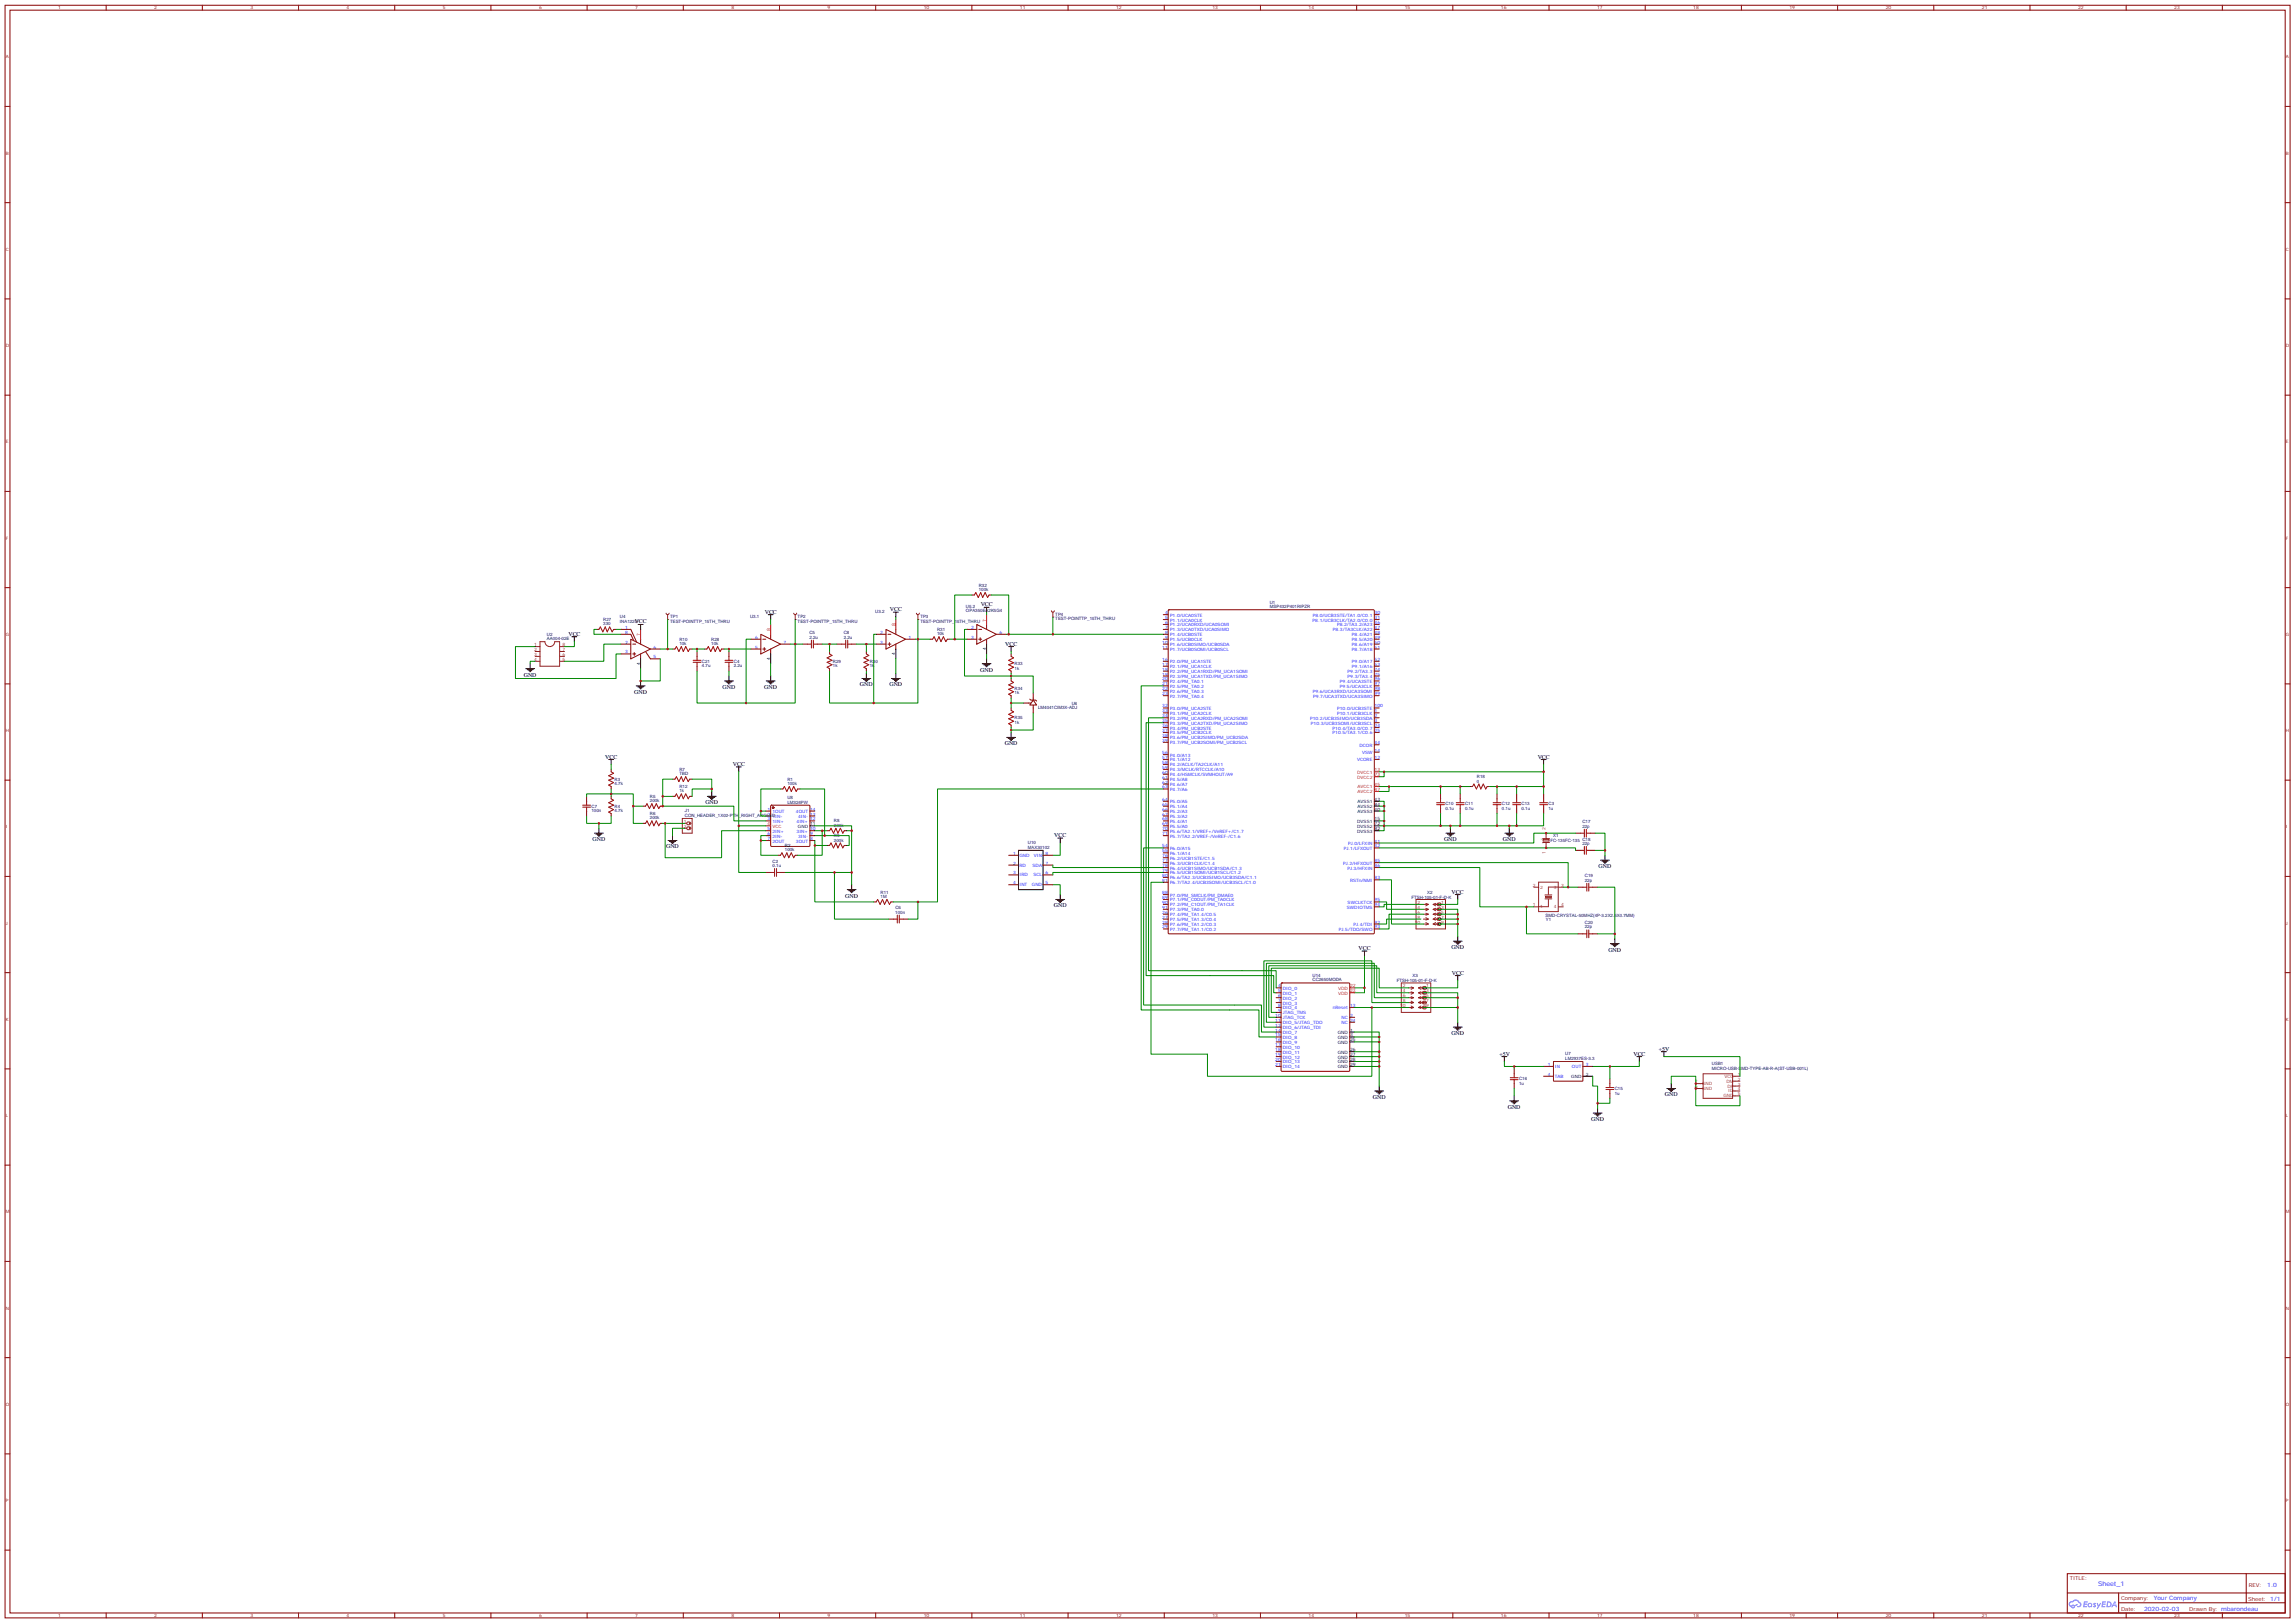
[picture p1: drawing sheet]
<svg xmlns="http://www.w3.org/2000/svg" width="1650mm" height="1166mm" viewBox="0 0 1650 1166" stroke-linecap="round" stroke-linejoin="round" font-family="sans-serif">
<defs><g id="words">
<text font-size="4.6" fill="#00f" x="1508" y="1140">Sheet_1</text>
<g font-size="4.2">
<text x="705" y="436">VCC</text>
<text x="550" y="441">VCC</text>
<text x="640" y="439">VCC</text>
<text x="456" y="448">VCC</text>
<text x="409" y="457">VCC</text>
<text x="723" y="464">VCC</text>
<text x="705" y="482">GND</text>
<text x="377" y="486">GND</text>
<text x="519" y="495">GND</text>
<text x="549" y="495">GND</text>
<text x="618" y="493">GND</text>
<text x="639" y="493">GND</text>
<text x="456" y="498">GND</text>
<text x="722" y="535">GND</text>
<text x="435" y="545">VCC</text>
<text x="1105" y="545">VCC</text>
<text x="527" y="550">VCC</text>
<text x="507" y="578">GND</text>
<text x="426" y="604">GND</text>
<text x="758" y="601">VCC</text>
<text x="1038" y="604">GND</text>
<text x="1080" y="604">GND</text>
<text x="479" y="609">GND</text>
<text x="1149" y="624">GND</text>
<text x="1043" y="642">VCC</text>
<text x="608" y="645">GND</text>
<text x="758" y="652">GND</text>
<text x="977" y="683">VCC</text>
<text x="1043" y="682">GND</text>
<text x="1156" y="684">GND</text>
<text x="1044" y="700">VCC</text>
<text x="1043" y="744">GND</text>
<text x="1192" y="755">+5V</text>
<text x="1078" y="758">+5V</text>
<text x="1174" y="758">VCC</text>
<text x="987" y="789">GND</text>
<text x="1197" y="788">GND</text>
<text x="1084" y="796">GND</text>
<text x="1144" y="805">GND</text>
</g>
<g font-size="4.2" fill="#00f">
<text x="1630" y="1140">1.0</text>
<text x="1548" y="1149">Your Company</text>
<text x="1541" y="1157">2020-02-03</text>
</g>
<g font-size="3.9" fill="#800">
<text x="1488" y="1135">TITLE:</text>
<text x="1616" y="1140">REV:</text>
<text x="1525" y="1149">Company:</text>
<text x="1616" y="1150">Sheet: 1/1</text>
<text x="1525" y="1157">Date:</text>
<text x="1574" y="1157">Drawn By: mbarondeau</text>
</g>
<g font-size="3.2" fill="#800">
<text x="42" y="7">1</text>
<text x="111" y="7">2</text>
<text x="180" y="7">3</text>
<text x="249" y="7">4</text>
<text x="318" y="7">5</text>
<text x="387" y="7">6</text>
<text x="457" y="7">7</text>
<text x="526" y="7">8</text>
<text x="595" y="7">9</text>
<text x="664" y="7">10</text>
<text x="733" y="7">11</text>
<text x="802" y="7">12</text>
<text x="871" y="7">13</text>
<text x="941" y="7">14</text>
<text x="1010" y="7">15</text>
<text x="1079" y="7">16</text>
<text x="1148" y="7">17</text>
<text x="1217" y="7">18</text>
<text x="1286" y="7">19</text>
<text x="1355" y="7">20</text>
<text x="1425" y="7">21</text>
<text x="1494" y="7">22</text>
<text x="1563" y="7">23</text>
<text x="4" y="42">A</text>
<text x="1643" y="42">A</text>
<text x="4" y="111">B</text>
<text x="1643" y="111">B</text>
<text x="4" y="180">C</text>
<text x="1643" y="180">C</text>
<text x="4" y="249">D</text>
<text x="1643" y="249">D</text>
<text x="4" y="318">E</text>
<text x="1643" y="318">E</text>
<text x="4" y="388">F</text>
<text x="1643" y="388">F</text>
<text x="4" y="457">G</text>
<text x="1643" y="457">G</text>
<text x="4" y="526">H</text>
<text x="1643" y="526">H</text>
<text x="4" y="595">I</text>
<text x="1643" y="595">I</text>
<text x="4" y="664">J</text>
<text x="1643" y="664">J</text>
<text x="4" y="733">K</text>
<text x="1643" y="733">K</text>
<text x="4" y="802">L</text>
<text x="1643" y="802">L</text>
<text x="4" y="872">M</text>
<text x="1643" y="872">M</text>
<text x="4" y="941">N</text>
<text x="1643" y="941">N</text>
<text x="4" y="1010">O</text>
<text x="1643" y="1010">O</text>
<text x="4" y="1079">P</text>
<text x="1643" y="1079">P</text>
<text x="42" y="1162">1</text>
<text x="111" y="1162">2</text>
<text x="180" y="1162">3</text>
<text x="249" y="1162">4</text>
<text x="318" y="1162">5</text>
<text x="387" y="1162">6</text>
<text x="457" y="1162">7</text>
<text x="526" y="1162">8</text>
<text x="595" y="1162">9</text>
<text x="664" y="1162">10</text>
<text x="733" y="1162">11</text>
<text x="802" y="1162">12</text>
<text x="871" y="1162">13</text>
<text x="941" y="1162">14</text>
<text x="1010" y="1162">15</text>
<text x="1079" y="1162">16</text>
<text x="1148" y="1162">17</text>
<text x="1217" y="1162">18</text>
<text x="1286" y="1162">19</text>
<text x="1355" y="1162">20</text>
<text x="1425" y="1162">21</text>
<text x="1494" y="1162">22</text>
<text x="1563" y="1162">23</text>
</g>
<g font-size="3.2" fill="#000080">
<text x="704" y="425">100k</text>
<text x="704" y="421">R32</text>
<text x="694" y="437">U5.2</text>
<text x="913" y="437">MSP432P401RIPZR</text>
<text x="913" y="434">U1</text>
<text x="539" y="444">U3.1</text>
<text x="629" y="440">U3.2</text>
<text x="694" y="440">OPA350EA2K5G4</text>
<text x="759" y="442">TP4</text>
<text x="434" y="449">330</text>
<text x="434" y="446">R27</text>
<text x="446" y="447">INA122U</text>
<text x="446" y="444">U4</text>
<text x="482" y="447">TEST-POINTTP_15TH_THRU</text>
<text x="482" y="444">TP1</text>
<text x="573" y="447">TEST-POINTTP_15TH_THRU</text>
<text x="573" y="444">TP2</text>
<text x="662" y="447">TEST-POINTTP_15TH_THRU</text>
<text x="662" y="444">TP3</text>
<text x="759" y="446">TEST-POINTTP_15TH_THRU</text>
<text x="582" y="456">C5</text>
<text x="607" y="456">C8</text>
<text x="674" y="453">R31</text>
<text x="393" y="460">AA004-02E</text>
<text x="393" y="457">U2</text>
<text x="488" y="460">R10</text>
<text x="511" y="460">R28</text>
<text x="582" y="459">2.2u</text>
<text x="607" y="459">2.2u</text>
<text x="674" y="456">10k</text>
<text x="488" y="463">10k</text>
<text x="511" y="463">10k</text>
<text x="505" y="479">4.7u</text>
<text x="505" y="476">C21</text>
<text x="528" y="479">2.2u</text>
<text x="528" y="476">C4</text>
<text x="599" y="479">1k</text>
<text x="599" y="476">R29</text>
<text x="625" y="479">1k</text>
<text x="625" y="476">R30</text>
<text x="729" y="478">R33</text>
<text x="729" y="481">1k</text>
<text x="729" y="496">R34</text>
<text x="729" y="499">1k</text>
<text x="746" y="509">LM4041CIM3X-ADJ</text>
<text x="770" y="506">U6</text>
<text x="729" y="520">1k</text>
<text x="729" y="517">R35</text>
<text x="488" y="557">TBD</text>
<text x="488" y="554">R7</text>
<text x="442" y="561">R3</text>
<text x="566" y="564">100k</text>
<text x="566" y="561">R1</text>
<text x="1062" y="562">0</text>
<text x="1062" y="559">R18</text>
<text x="442" y="564">4.7k</text>
<text x="488" y="569">1k</text>
<text x="488" y="566">R12</text>
<text x="467" y="573">R5</text>
<text x="566" y="574">U8</text>
<text x="425" y="580">C7</text>
<text x="442" y="580">R4</text>
<text x="467" y="576">200k</text>
<text x="566" y="577">LM324PW</text>
<text x="1039" y="582">0.1u</text>
<text x="1039" y="579">C10</text>
<text x="1053" y="582">0.1u</text>
<text x="1053" y="579">C11</text>
<text x="1080" y="582">0.1u</text>
<text x="1080" y="579">C12</text>
<text x="1094" y="582">0.1u</text>
<text x="1094" y="579">C13</text>
<text x="1113" y="582">1u</text>
<text x="1113" y="579">C3</text>
<text x="425" y="583">100n</text>
<text x="442" y="583">4.7k</text>
<text x="467" y="586">R6</text>
<text x="492" y="587">CON_HEADER_1X02-PTH_RIGHT_ANGLED</text>
<text x="492" y="584">J1</text>
<text x="467" y="589">200k</text>
<text x="599" y="594">200k</text>
<text x="599" y="591">R8</text>
<text x="1137" y="592">C17</text>
<text x="1137" y="595">22p</text>
<text x="599" y="605">200k</text>
<text x="599" y="601">R9</text>
<text x="1114" y="605">FC-135FC-135</text>
<text x="1116" y="601">X1</text>
<text x="1137" y="604">C18</text>
<text x="564" y="612">100k</text>
<text x="564" y="608">R2</text>
<text x="739" y="610">MAX30102</text>
<text x="739" y="607">U10</text>
<text x="1137" y="607">22p</text>
<text x="555" y="623">0.1u</text>
<text x="555" y="620">C2</text>
<text x="1139" y="633">22p</text>
<text x="1139" y="630">C19</text>
<text x="633" y="642">R11</text>
<text x="1026" y="642">X2</text>
<text x="633" y="645">1M</text>
<text x="1015" y="646">FTSH-105-01-F-D-K</text>
<text x="644" y="653">C6</text>
<text x="644" y="656">100n</text>
<text x="1111" y="659">SMD-CRYSTAL-50MHZ(4P-3.2X2.5X0.7MM)</text>
<text x="1111" y="662">Y1</text>
<text x="1139" y="664">C20</text>
<text x="1139" y="667">22p</text>
<text x="943" y="702">U14</text>
<text x="1015" y="702">X3</text>
<text x="943" y="705">CC2650MODA</text>
<text x="1004" y="706">FTSH-105-01-F-D-K</text>
<text x="1125" y="761">LM2937ES-3.3</text>
<text x="1125" y="758">U7</text>
<text x="1231" y="765">USB1</text>
<text x="1231" y="768">MICRO-USB-SMD-TYPE-AB-R-A(ST-USB-001L)</text>
<text x="1092" y="779">1u</text>
<text x="1092" y="776">C16</text>
<text x="1161" y="783">C15</text>
<text x="1161" y="786">1u</text>
</g>
<g font-size="3.2" fill="#00f">
<text x="838" y="441">4</text>
<text x="841" y="443">P1.0/UCA0STE</text>
<text x="944" y="443">P8.0/UCB3STE/TA1.0/C0.1</text>
<text x="988" y="441">30</text>
<text x="838" y="445">5</text>
<text x="838" y="448">6</text>
<text x="841" y="447">P1.1/UCA0CLK</text>
<text x="944" y="447">P8.1/UCB3CLK/TA2.0/C0.0</text>
<text x="988" y="445">31</text>
<text x="988" y="448">46</text>
<text x="449" y="452">1</text>
<text x="449" y="455">8</text>
<text x="633" y="455">2</text>
<text x="698" y="452">2</text>
<text x="718" y="455">6</text>
<text x="838" y="452">7</text>
<text x="838" y="455">8</text>
<text x="841" y="450">P1.2/UCA0RXD/UCA0SOMI</text>
<text x="841" y="454">P1.3/UCA0TXD/UCA0SIMO</text>
<text x="958" y="454">P8.3/TA3CLK/A22</text>
<text x="961" y="450">P8.2/TA3.2/A23</text>
<text x="988" y="452">47</text>
<text x="988" y="455">48</text>
<text x="543" y="459">6</text>
<text x="653" y="459">1</text>
<text x="698" y="459">3</text>
<text x="838" y="459">9</text>
<text x="841" y="457">P1.4/UCB0STE</text>
<text x="841" y="461">P1.5/UCB0CLK</text>
<text x="972" y="457">P8.4/A21</text>
<text x="972" y="461">P8.5/A20</text>
<text x="988" y="459">49</text>
<text x="449" y="462">2</text>
<text x="470" y="466">6</text>
<text x="543" y="466">5</text>
<text x="563" y="462">7</text>
<text x="633" y="462">3</text>
<text x="836" y="462">10</text>
<text x="836" y="466">11</text>
<text x="841" y="464">P1.6/UCB0SIMO/UCB0SDA</text>
<text x="841" y="468">P1.7/UCB0SOMI/UCB0SCL</text>
<text x="972" y="464">P8.6/A19</text>
<text x="972" y="468">P8.7/A18</text>
<text x="988" y="462">50</text>
<text x="988" y="466">51</text>
<text x="449" y="469">3</text>
<text x="470" y="473">5</text>
<text x="836" y="475">16</text>
<text x="836" y="478">17</text>
<text x="841" y="476">P2.0/PM_UCA1STE</text>
<text x="972" y="476">P9.0/A17</text>
<text x="988" y="475">52</text>
<text x="988" y="478">53</text>
<text x="836" y="482">18</text>
<text x="836" y="485">19</text>
<text x="841" y="480">P2.1/PM_UCA1CLK</text>
<text x="841" y="484">P2.2/PM_UCA1RXD/PM_UCA1SOMI</text>
<text x="969" y="484">P9.2/TA3.3</text>
<text x="972" y="480">P9.1/A16</text>
<text x="988" y="482">74</text>
<text x="988" y="485">75</text>
<text x="836" y="489">20</text>
<text x="841" y="487">P2.3/PM_UCA1TXD/PM_UCA1SIMO</text>
<text x="841" y="491">P2.4/PM_TA0.1</text>
<text x="963" y="491">P9.4/UCA3STE</text>
<text x="969" y="487">P9.3/TA3.4</text>
<text x="988" y="489">96</text>
<text x="836" y="492">21</text>
<text x="836" y="496">22</text>
<text x="841" y="494">P2.5/PM_TA0.2</text>
<text x="841" y="498">P2.6/PM_TA0.3</text>
<text x="944" y="498">P9.6/UCA3RXD/UCA3SOMI</text>
<text x="963" y="494">P9.5/UCA3CLK</text>
<text x="988" y="492">97</text>
<text x="988" y="496">98</text>
<text x="836" y="499">23</text>
<text x="841" y="501">P2.7/PM_TA0.4</text>
<text x="944" y="501">P9.7/UCA3TXD/UCA3SIMO</text>
<text x="988" y="499">99</text>
<text x="836" y="508">32</text>
<text x="988" y="508">100</text>
<text x="836" y="512">33</text>
<text x="836" y="515">34</text>
<text x="841" y="510">P3.0/PM_UCA2STE</text>
<text x="841" y="514">P3.1/PM_UCA2CLK</text>
<text x="961" y="514">P10.1/UCB3CLK</text>
<text x="961" y="510">P10.0/UCB3STE</text>
<text x="988" y="512">1</text>
<text x="988" y="515">2</text>
<text x="836" y="519">35</text>
<text x="841" y="517">P3.2/PM_UCA2RXD/PM_UCA2SOMI</text>
<text x="841" y="521">P3.3/PM_UCA2TXD/PM_UCA2SIMO</text>
<text x="942" y="517">P10.2/UCB3SIMO/UCB3SDA</text>
<text x="942" y="521">P10.3/UCB3SOMI/UCB3SCL</text>
<text x="988" y="519">3</text>
<text x="836" y="522">36</text>
<text x="836" y="526">37</text>
<text x="841" y="524">P3.4/PM_UCB2STE</text>
<text x="841" y="528">P3.5/PM_UCB2CLK</text>
<text x="958" y="524">P10.4/TA3.0/C0.7</text>
<text x="958" y="528">P10.5/TA3.1/C0.6</text>
<text x="988" y="522">24</text>
<text x="988" y="526">25</text>
<text x="836" y="529">38</text>
<text x="836" y="533">39</text>
<text x="841" y="531">P3.6/PM_UCB2SIMO/PM_UCB2SDA</text>
<text x="841" y="535">P3.7/PM_UCB2SOMI/PM_UCB2SCL</text>
<text x="977" y="536">DCOR</text>
<text x="988" y="540">14</text>
<text x="988" y="535">44</text>
<text x="836" y="542">56</text>
<text x="836" y="545">57</text>
<text x="841" y="544">P4.0/A13</text>
<text x="979" y="542">VSW</text>
<text x="988" y="545">12</text>
<text x="836" y="549">58</text>
<text x="841" y="547">P4.1/A12</text>
<text x="841" y="551">P4.2/ACLK/TA2CLK/A11</text>
<text x="975" y="547">VCORE</text>
<text x="836" y="552">59</text>
<text x="836" y="556">60</text>
<text x="841" y="554">P4.3/MCLK/RTCCLK/A10</text>
<text x="841" y="558">P4.4/HSMCLK/SVMHOUT/A9</text>
<text x="836" y="559">61</text>
<text x="836" y="563">62</text>
<text x="841" y="561">P4.5/A8</text>
<text x="836" y="566">63</text>
<text x="841" y="565">P4.6/A7</text>
<text x="841" y="568">P4.7/A6</text>
<text x="836" y="575">64</text>
<text x="836" y="579">65</text>
<text x="841" y="577">P5.0/A5</text>
<text x="841" y="581">P5.1/A4</text>
<text x="552" y="582">1</text>
<text x="552" y="586">2</text>
<text x="555" y="584">1OUT</text>
<text x="555" y="588">1IN-</text>
<text x="572" y="584">4OUT</text>
<text x="574" y="588">4IN-</text>
<text x="582" y="586">13</text>
<text x="582" y="582">14</text>
<text x="836" y="582">66</text>
<text x="836" y="586">67</text>
<text x="841" y="584">P5.2/A3</text>
<text x="841" y="588">P5.3/A2</text>
<text x="552" y="589">3</text>
<text x="555" y="591">1IN+</text>
<text x="573" y="591">4IN+</text>
<text x="582" y="589">12</text>
<text x="836" y="589">68</text>
<text x="836" y="593">69</text>
<text x="841" y="591">P5.4/A1</text>
<text x="552" y="596">5</text>
<text x="552" y="600">6</text>
<text x="555" y="598">2IN+</text>
<text x="573" y="598">3IN+</text>
<text x="582" y="600">9</text>
<text x="582" y="596">10</text>
<text x="836" y="596">70</text>
<text x="836" y="600">71</text>
<text x="841" y="595">P5.5/A0</text>
<text x="841" y="598">P5.6/TA2.1/VREF+/VeREF+/C1.7</text>
<text x="552" y="603">7</text>
<text x="555" y="602">2IN-</text>
<text x="555" y="605">2OUT</text>
<text x="572" y="605">3OUT</text>
<text x="574" y="602">3IN-</text>
<text x="582" y="603">8</text>
<text x="841" y="602">P5.7/TA2.2/VREF-/VeREF-/C1.6</text>
<text x="988" y="605">41</text>
<text x="836" y="609">54</text>
<text x="841" y="611">P6.0/A15</text>
<text x="966" y="611">PJ.1/LFXOUT</text>
<text x="969" y="607">PJ.0/LFXIN</text>
<text x="988" y="609">42</text>
<text x="728" y="614">1</text>
<text x="733" y="615">GND</text>
<text x="743" y="615">VIN</text>
<text x="752" y="614">8</text>
<text x="836" y="612">55</text>
<text x="836" y="616">76</text>
<text x="841" y="614">P6.1/A14</text>
<text x="841" y="618">P6.2/UCB1STE/C1.5</text>
<text x="728" y="621">2</text>
<text x="733" y="623">RD</text>
<text x="742" y="623">SDA</text>
<text x="752" y="621">7</text>
<text x="836" y="619">77</text>
<text x="836" y="623">78</text>
<text x="841" y="621">P6.3/UCB1CLK/C1.4</text>
<text x="965" y="621">PJ.2/HFXOUT</text>
<text x="988" y="619">85</text>
<text x="988" y="623">86</text>
<text x="728" y="628">3</text>
<text x="733" y="630">IRD</text>
<text x="743" y="630">SCL</text>
<text x="752" y="628">6</text>
<text x="836" y="626">79</text>
<text x="836" y="630">80</text>
<text x="841" y="625">P6.4/UCB1SIMO/UCB1SDA/C1.3</text>
<text x="841" y="628">P6.5/UCB1SOMI/UCB1SCL/C1.2</text>
<text x="969" y="625">PJ.3/HFXIN</text>
<text x="728" y="635">4</text>
<text x="752" y="635">5</text>
<text x="836" y="633">81</text>
<text x="841" y="632">P6.6/TA2.3/UCB3SIMO/UCB3SDA/C1.1</text>
<text x="841" y="635">P6.7/TA2.4/UCB3SOMI/UCB3SCL/C1.0</text>
<text x="970" y="633">RSTn/NMI</text>
<text x="988" y="632">83</text>
<text x="733" y="637">INT</text>
<text x="742" y="637">GND</text>
<text x="836" y="642">88</text>
<text x="836" y="646">89</text>
<text x="841" y="644">P7.0/PM_SMCLK/PM_DMAE0</text>
<text x="841" y="648">P7.1/PM_C0OUT/PM_TA0CLK</text>
<text x="988" y="648">95</text>
<text x="836" y="649">90</text>
<text x="836" y="653">91</text>
<text x="841" y="651">P7.2/PM_C1OUT/PM_TA1CLK</text>
<text x="968" y="653">SWDIOTMS</text>
<text x="969" y="649">SWCLKTCK</text>
<text x="988" y="651">94</text>
<text x="836" y="656">26</text>
<text x="836" y="660">27</text>
<text x="841" y="658">P7.4/PM_TA1.4/C0.5</text>
<text x="841" y="655">P7.3/PM_TA0.0</text>
<text x="836" y="663">28</text>
<text x="841" y="662">P7.5/PM_TA1.3/C0.4</text>
<text x="841" y="665">P7.6/PM_TA1.2/C0.3</text>
<text x="973" y="665">PJ.4/TDI</text>
<text x="988" y="663">92</text>
<text x="836" y="667">29</text>
<text x="841" y="669">P7.7/PM_TA1.1/C0.2</text>
<text x="962" y="669">PJ.5/TDO/SWO</text>
<text x="988" y="667">93</text>
<text x="919" y="709">4</text>
<text x="919" y="713">5</text>
<text x="922" y="711">DIO_0</text>
<text x="919" y="716">6</text>
<text x="919" y="720">7</text>
<text x="922" y="715">DIO_1</text>
<text x="922" y="718">DIO_2</text>
<text x="919" y="723">8</text>
<text x="922" y="722">DIO_3</text>
<text x="922" y="725">DIO_4</text>
<text x="958" y="725">nReset</text>
<text x="970" y="723">13</text>
<text x="917" y="730">10</text>
<text x="919" y="727">9</text>
<text x="922" y="729">JTAG_TMS</text>
<text x="970" y="730">2</text>
<text x="917" y="734">11</text>
<text x="917" y="738">12</text>
<text x="922" y="732">JTAG_TCK</text>
<text x="922" y="736">DIO_5/JTAG_TDO</text>
<text x="964" y="732">NC</text>
<text x="964" y="736">NC</text>
<text x="970" y="734">24</text>
<text x="917" y="741">14</text>
<text x="922" y="739">DIO_6/JTAG_TDI</text>
<text x="922" y="743">DIO_7</text>
<text x="917" y="745">15</text>
<text x="917" y="748">16</text>
<text x="922" y="746">DIO_8</text>
<text x="922" y="750">DIO_9</text>
<text x="917" y="752">17</text>
<text x="917" y="755">18</text>
<text x="922" y="753">DIO_10</text>
<text x="917" y="759">19</text>
<text x="922" y="757">DIO_11</text>
<text x="922" y="760">DIO_12</text>
<text x="917" y="762">20</text>
<text x="917" y="766">21</text>
<text x="922" y="764">DIO_13</text>
<text x="922" y="768">DIO_14</text>
<text x="1113" y="766">1</text>
<text x="1118" y="767">IN</text>
<text x="1130" y="767">OUT</text>
<text x="1140" y="766">3</text>
<text x="1113" y="773">4</text>
<text x="1118" y="774">TAB</text>
</g>
<g font-size="3.2" fill="#f00">
<text x="709" y="447" transform="rotate(-90 709 447)">7</text>
<text x="554" y="454" transform="rotate(-90 554 454)">8</text>
<text x="644" y="450" transform="rotate(-90 644 450)">8</text>
<text x="460" y="457" transform="rotate(-90 460 457)">7</text>
<text x="976" y="556">DVCC1</text>
<text x="988" y="554">13</text>
<text x="988" y="558">73</text>
<text x="976" y="559">DVCC2</text>
<text x="976" y="566">AVCC1</text>
<text x="976" y="570">AVCC2</text>
<text x="988" y="565">45</text>
<text x="988" y="568">87</text>
<text x="552" y="593">4</text>
<text x="555" y="595">VCC</text>
<text x="962" y="711">VDD</text>
<text x="970" y="709">22</text>
<text x="970" y="713">23</text>
<text x="962" y="715">VDD</text>
</g>
<g font-size="3.2" fill="#8d2323">
<text x="384" y="464">1</text>
<text x="384" y="468">2</text>
<text x="404" y="468">7</text>
<text x="404" y="464">8</text>
<text x="384" y="471">3</text>
<text x="404" y="471">6</text>
<text x="384" y="475">4</text>
<text x="404" y="475">5</text>
<text x="492" y="591">1</text>
<text x="492" y="595">2</text>
<text x="1111" y="596" transform="rotate(-90 1111 596)">2</text>
<text x="1111" y="613" transform="rotate(-90 1111 613)">1</text>
<text x="1102" y="637">2</text>
<text x="1107" y="639">2</text>
<text x="1117" y="639">3</text>
<text x="1122" y="637">3</text>
<text x="1019" y="649">2</text>
<text x="1019" y="653">4</text>
<text x="1036" y="649">1</text>
<text x="1036" y="653">3</text>
<text x="1102" y="651">1</text>
<text x="1107" y="653">1</text>
<text x="1117" y="653">4</text>
<text x="1122" y="651">4</text>
<text x="1019" y="656">6</text>
<text x="1019" y="660">8</text>
<text x="1036" y="656">5</text>
<text x="1036" y="660">7</text>
<text x="1017" y="663">10</text>
<text x="1036" y="663">9</text>
<text x="1008" y="709">2</text>
<text x="1008" y="713">4</text>
<text x="1025" y="709">1</text>
<text x="1025" y="713">3</text>
<text x="1008" y="716">6</text>
<text x="1008" y="720">8</text>
<text x="1025" y="716">5</text>
<text x="1025" y="720">7</text>
<text x="1006" y="723">10</text>
<text x="1025" y="723">9</text>
<text x="1249" y="773">1</text>
<text x="1218" y="778">7</text>
<text x="1224" y="780">GND</text>
<text x="1240" y="774">VCC</text>
<text x="1241" y="778">DM</text>
<text x="1249" y="776">2</text>
<text x="1249" y="780">3</text>
<text x="1218" y="782">6</text>
<text x="1224" y="783">GND</text>
<text x="1242" y="781">DP</text>
<text x="1242" y="785">ID</text>
<text x="1249" y="783">4</text>
<text x="1239" y="788">GND</text>
<text x="1249" y="787">5</text>
</g>
<g font-size="3.2">
<text x="709" y="467" transform="rotate(-90 709 467)">4</text>
<text x="554" y="474" transform="rotate(-90 554 474)">4</text>
<text x="644" y="470" transform="rotate(-90 644 470)">4</text>
<text x="460" y="477" transform="rotate(-90 460 477)">4</text>
<text x="988" y="575">43</text>
<text x="976" y="577">AVSS1</text>
<text x="976" y="581">AVSS2</text>
<text x="988" y="579">84</text>
<text x="976" y="584">AVSS3</text>
<text x="988" y="582">40</text>
<text x="582" y="593">11</text>
<text x="976" y="591">DVSS1</text>
<text x="988" y="589">15</text>
<text x="988" y="593">72</text>
<text x="574" y="595">GND</text>
<text x="976" y="595">DVSS2</text>
<text x="976" y="598">DVSS3</text>
<text x="988" y="596">82</text>
<text x="962" y="743">GND</text>
<text x="970" y="741">1</text>
<text x="962" y="746">GND</text>
<text x="962" y="750">GND</text>
<text x="970" y="745">3</text>
<text x="970" y="748">25</text>
<text x="970" y="755">26</text>
<text x="962" y="757">GND</text>
<text x="962" y="760">GND</text>
<text x="970" y="759">27</text>
<text x="962" y="764">GND</text>
<text x="962" y="768">GND</text>
<text x="970" y="762">28</text>
<text x="970" y="766">29</text>
<text x="1140" y="773">2</text>
<text x="1129" y="774">GND</text>
</g>
<g font-size="1.4" fill="#238d23">
<text x="1107" y="603">2</text>
<text x="1109" y="607">1</text>
</g>
</g></defs>
<g fill="none" stroke="#870000" stroke-width=".72">
<path d="M4 4h1642v1158h-1642zM7 7h1636v1152h-1636zM76 4v3M145 4v3M215 4v3M284 4v3M353 4v3M422 4v3M491 4v3M560 4v3M629 4v3M699 4v3"/>
<path d="M768 4v3M837 4v3M906 4v3M975 4v3M1044 4v3M1113 4v3M1183 4v3M1252 4v3M1321 4v3M1390 4v3M1459 4v3M1528 4v3"/>
<path d="M1597 4v3M4 76h3M1643 76h3M4 146h3M1643 146h3M4 215h3M1643 215h3M4 284h3M1643 284h3M4 353h3M1643 353h3M4 422h3"/>
<path d="M1643 422h3M4 491h3M1643 491h3M4 560h3M1643 560h3M4 630h3M1643 630h3M4 699h3M1643 699h3M4 768h3M1643 768h3M4 837h3"/>
<path d="M1643 837h3M4 906h3M1643 906h3M4 975h3M1643 975h3M4 1044h3M1643 1044h3M4 1114h3M1643 1114h3M1486 1131h157v28h-157zM1615 1131v20M76 1159v3"/>
<path d="M145 1159v3M215 1159v3M284 1159v3M353 1159v3M422 1159v3M491 1159v3M560 1159v3M629 1159v3M699 1159v3M768 1159v3M837 1159v3M906 1159v3"/>
<path d="M975 1159v3M1044 1159v3M1113 1159v3M1183 1159v3M1252 1159v3M1321 1159v3M1390 1159v3M1459 1159v3M1486 1144h157M1523 1151h120M1523 1144v15M1528 1159v3"/>
<path d="M1597 1159v3"/>
</g>
<g fill="#5487ff">
<path d="M1505 1152h2l-1 1-1-1a1.2 1.2 0 0 1 1 2 1.2 1.2 0 0 1-2 0h1h1l-1-1z"/>
<path d="M1498 1150l3 1h-2v1h1l-2 1v1h2v1h-3z"/>
<path d="M1511 1150l3 1h-2v1h2l-2 1-1 1h2v1h-2z"/>
<path d="M1520 1150h1v2h-1a.7 .7 0 0 0-1 0 .7 .7 0 0 0 1 1 .7 .7 0 0 0 1 0v-1l1 3h-1v-1h-2l-1 1z"/>
<path d="M1507 1152h1l1 1 1-1-2 4h-1l1-2z"/>
<path d="M1515 1150l-1 5h1a2.2 2.2 0 0 0 3-3 2.2 2.2 0 0 0-3-2zM1515 1151a1.4 1.4 0 0 1 2 2 1.4 1.4 0 0 1-2 1z"/>
<path d="M1501 1152a1.7 1.7 0 0 0 0 2 1.7 1.7 0 0 0 2 1h1v-3l-2-1zM1501 1153a1 1 0 0 1 2 0 1 1 0 0 1-2 0z"/>
<path d="M1488 1151h-1a3 3 0 0 0 4 4l1-1 2-1-1-1-2 1h-1a1.3 1.3 0 0 1-2 0 1.3 1.3 0 0 1 0-2 1.3 1.3 0 0 1 2 0 2.1 2.1 0 0 1 2-1 2.1 2.1 0 0 1 2 2 1.1 1.1 0 0 1 1 1 1.1 1.1 0 0 1-1 1h-1a2 2 0 0 0 3-1 2 2 0 0 0-1-2 3 3 0 0 0-6-1zM1490 1154a.5 .5 0 0 1 1 0 .5 .5 0 0 1-1 0z"/>
<circle cx="1520" cy="1153" r=".3"/>
</g>
<g fill="none" stroke="#870000" stroke-width=".72">
<path d="M840 438h147h1v232l-1 1h-147v-1zM540 459h7M547 456l14 7-14 7zM548 459h2M554 456v3M630 456h7M637 452l14 7-14 7zM638 456h2M644 452v4M651 459h7M695 452h7M695 459h7"/>
<path d="M702 449l14 7-14 7zM704 452h2M704 459h2M705 458v2M709 449v3M709 459v4M716 456h7M836 442h4M836 445h4M836 449h4M836 452h4M836 456h4"/>
<path d="M836 459h4M988 442h3M988 445h3M988 449h3M988 452h3M988 456h3M988 459h3M540 466h7M548 466h2M549 465v2M554 466v4M561 463h7"/>
<path d="M630 463h7M638 463h2M639 462v2M644 463v3M836 463h4M836 466h4M836 475h4M836 479h4M988 463h3M988 466h3M988 475h3M988 479h3"/>
<path d="M836 482h4M836 486h4M836 489h4M836 493h4M836 496h4M836 500h4M988 482h3M988 486h3M988 489h3M988 493h3M988 496h3M988 500h3"/>
<path d="M739 505h2M740 502l1 1h3l1 1M743 502v7M836 512h4M836 516h4M836 519h4M836 509h4M988 512h3M988 516h3M988 519h3M988 509h3M836 523h4"/>
<path d="M836 526h4M836 530h4M836 533h4M988 523h3M988 526h3M988 535h3M836 546h4M836 542h4M836 549h4M836 553h4M836 556h4M836 560h4"/>
<path d="M988 546h3M988 540h3M836 563h4M836 567h4M836 576h4M836 579h4M836 583h4M836 586h4M836 590h4M836 593h4M836 597h4M836 609h4"/>
<path d="M836 613h4M836 600h4M836 616h4M836 620h4M988 606h3M988 609h3M988 620h3M836 623h4M836 627h4M836 630h4M836 634h4M988 623h3"/>
<path d="M988 632h3M836 657h4M836 643h4M836 646h4M836 650h4M836 653h4M988 651h3M988 648h3M836 660h4M836 664h4M836 667h4M988 664h3"/>
<path d="M988 667h3"/>
</g>
<path d="M554 449v7M644 445v7M709 442v7M988 554h3M988 558h3M988 565h3M988 569h3" fill="none" stroke="#f00" stroke-width=".72"/>
<path d="M554 470v7M644 466v7M709 463v7M988 576h3M988 579h3M988 590h3M988 583h3M988 593h3M988 597h3" fill="none" stroke="#000" stroke-width=".72"/>
<path d="M743 503l2 3h-5z" fill="#fff" stroke="#870000" stroke-width=".72"/>
<g fill="none" stroke="#870000" stroke-width=".72">
<path d="M446 456h7l3 4M446 452h7l5 9M453 459l15 7-15 7zM460 459v4M446 463h7M446 470h7M455 463h2M455 470h2M456 469v2M460 470v3M464 468l4 5h7M468 466h7"/>
<path d="M743 498v4M736 505h3M743 509v3M422 572v4M554 579h28v29h-28zM1036 570v4M1050 570v4M1076 570v4M1090 570v4M422 583v3M550 583h4M550 586h4"/>
<path d="M550 590h4M550 597h4M582 583h4M582 586h4M582 590h4M582 597h4M1036 581v3M1050 581v3M1076 581v3M1090 581v3M550 600h4M550 604h4"/>
<path d="M582 600h4M582 604h4M725 614h7M750 614h7M725 621h7M725 629h7M725 636h7M750 621h7M750 629h7M750 636h7M639 660h3M649 660h4"/>
<path d="M1088 768v3M1088 778v4M1157 775v3M1157 786v3"/>
</g>
<path d="M460 473v7M582 593h4M732 611h18v28h-18z" fill="none" stroke="#000" stroke-width=".72"/>
<path d="M460 452v7M550 593h4" fill="none" stroke="#f00" stroke-width=".72"/>
<g fill="none" stroke="#8c2424" stroke-width=".72">
<path d="M385 465h3M385 468h3M385 472h3M385 475h3M388 461h4a4 4 0 0 0 3 4 4 4 0 0 0 4-4h3v18h-14zM402 465h4M402 468h4M402 472h4M402 475h4M490 588h8v11h-8zM492 592h2M492 595h2"/>
<path d="M496 590l1 2-1 1M496 594l1 1-1 1M1111 599v3M1109 602h5M1109 605h5M1109 603h4v1h-4zM1111 605v4"/>
<circle cx="495" cy="592" r="1.1"/>
<circle cx="495" cy="595" r="1.1"/>
</g>
<circle cx="556" cy="580" r=".5" fill="#870000" stroke="#870000" stroke-width=".72"/>
<g fill="none" stroke="#a10000" stroke-width=".72">
<path d="M419 580h5M419 578h5M422 576v2M422 580v3M1033 578h5M1033 577h5M1036 574v3M1036 578v3M1047 578h5M1047 577h5M1050 574v3M1050 578v3"/>
<path d="M1073 578h6M1073 577h6M1076 574v3M1076 578v3M1087 578h6M1087 577h6M1090 574v3M1090 578v3M645 657v6M646 657v6M642 660h3M646 660h3"/>
<path d="M1086 776h5M1086 774h5M1088 771v3M1088 776v2M1157 778v3M1154 783h6M1154 781h6M1157 783v3"/>
</g>
<g fill="#8c2424">
<circle cx="1111" cy="599" r=".2"/>
<circle cx="1111" cy="609" r=".2"/>
</g>
<g fill="none" stroke="#a10000" stroke-width=".72">
<path d="M700 427l1-1 2 3 2-3 1 3 2-3 2 3 1-2M430 452l2-2 1 4 2-4 1 4 2-4 2 4 1-2M583 460v6M585 460v6M608 460v6M609 460v6M670 459l1-2 2 4 2-4 1 4 2-4 2 4 1-2M485 466l1-1 2 3 2-3 1 3 2-3 2 3 1-2M498 476h6M498 474h6M501 472v2M501 476v3"/>
<path d="M508 466l1-1 2 3 2-3 1 3 2-3 2 3 1-2M521 476h6M521 474h6M524 472v2M524 476v3M580 463h3M585 463h2M596 470l2 1-3 2 3 1-3 2 3 2-3 1 1 1M605 463h3M609 463h3M623 470l2 1-4 2 4 1-4 2 4 2-4 1 2 1M727 472l2 1-4 1 4 2-4 2 4 1-4 2 2 1"/>
<path d="M727 489l2 1-4 2 4 2-4 1 4 2-4 2 2 1M727 510l2 1-4 2 4 2-4 1 4 2-4 2 2 1M439 554l2 2-3 1 3 2-3 1 3 2-3 2 1 1M485 560l1-2 2 4 2-4 1 4 2-4 2 4 1-2M439 574l2 1-3 2 3 1-3 2 3 2-3 1 1 1M464 579l1-2 2 4 2-4 1 4 2-4 2 4 1-2M485 572l1-2 2 4 2-4 1 4 2-4 2 4 1-2M563 567l1-2 2 4 1-4 2 4 2-4 1 4 1-2M1058 565l1-2 2 4 2-4 1 4 2-4 2 4 1-2M1107 578h5M1107 577h5M1110 574v3"/>
<path d="M1110 578v3M464 592l1-2 2 3 2-3 1 3 2-3 2 3 1-1M596 597l1-2 2 4 2-4 1 4 2-4 2 4 1-2M1136 599h3M1139 596v5M1140 596v5M1140 599h3M561 614l1-1 2 3 2-3 1 3 2-3 2 3 1-2M596 607l1-1 2 3 2-3 1 3 2-3 2 3 1-2M1136 611h3M1139 608v6M1140 608v6"/>
<path d="M1140 611h3M554 627h3M557 624v6M558 624v6M558 627h3M1138 637h3M1141 635v5M1142 635v5M1142 637h3M630 648l1-2 2 4 1-4 2 4 2-4 1 4 1-2M1138 671h3M1141 668v6"/>
<path d="M1142 668v6M1142 671h3"/>
</g>
<g fill="none" stroke="#870000" stroke-width=".72">
<path d="M699 427h1M711 427h2M429 452h1M441 452h2M669 459h1M681 459h2M483 466h2M496 466h2M501 468v4M501 479v3M506 466h2M519 466h1"/>
<path d="M524 468v4M524 479v3M577 463h3M587 463h4M596 468v2M602 463h3M612 463h4M623 468v2M727 470v2M596 480v2M623 480v2M727 482v2"/>
<path d="M727 487v2M727 500v2M727 509v1M727 521v2M439 553v1M483 560h2M496 560h2M439 565v2M439 572v2M462 579h2M475 579h1M483 572h2"/>
<path d="M496 572h2M561 567h2M573 567h2M1057 565h1M1069 565h2M1110 570v4M439 584v2M462 592h2M475 592h1M595 597h1M607 597h2M1110 581v3"/>
<path d="M1133 599h3M1143 599h4M559 614h2M572 614h1M595 607h1M607 607h2M1133 611h3M1143 611h4M550 627h4M561 627h4M1134 637h4M1145 637h3"/>
<path d="M628 648h2M640 648h2M1134 671h4M1145 671h3M917 710h4M917 713h4M917 717h4M921 706h49v63h-49zM917 731h4M917 720h4M917 724h4M917 727h4"/>
<path d="M917 734h4M917 738h4M970 731h4M970 724h4M970 734h4M917 741h4M917 745h4M917 748h4M917 752h4M917 756h4M917 759h4M917 763h4"/>
<path d="M917 766h4M1110 766h7M1110 773h7M1117 763h21v14h-21zM1138 766h7"/>
</g>
<g fill="none" stroke="#8c2424" stroke-width=".72">
<path d="M479 441a1.1 1.1 0 0 0 1 1 1.1 1.1 0 0 0 1-1M480 442v3M1103 637h3M1106 634h14v21h-14zM1120 637h-7v6M1120 637h4M1018 646h21v21h-21zM1023 650h4M1023 653h4M1023 657h4M1025 649l2 1M1025 653h2"/>
<path d="M1025 656l2 1M1025 659l2 1M1027 650l-2 1M1027 653l-2 1M1027 657h-2M1030 650l2 1M1030 650h6M1030 653l2 1M1030 653h6M1030 657h2M1030 657h6M1032 649l-2 1"/>
<path d="M1032 653h-2M1032 656l-2 1M1032 659l-2 1M1034 649l-1 1 1 1M1034 652l-1 1 1 1M1034 656l-1 1 1 1M1034 659l-1 1 1 1M1111 646h5M1111 643h5M1111 644h4v1h-4zM1113 646v5h-10M1120 651h4"/>
<path d="M1023 660h4M1023 664h4M1025 663l2 1M1027 660l-2 1M1027 664l-2 1M1030 660h6M1030 660l2 1M1030 664l2 1M1030 664h6M1032 663l-2 1M1034 663l-1 1 1 1M1219 778h5"/>
<path d="M1224 771h21v18h-21zM1245 773h6M1245 777h6M1219 782h5M1245 780h6M1245 784h6M1245 787h6"/>
<circle cx="1035" cy="650" r="1.1"/>
<circle cx="1035" cy="657" r="1.1"/>
<circle cx="1035" cy="653" r="1.1"/>
<circle cx="1035" cy="664" r="1.1"/>
<circle cx="1035" cy="660" r="1.1"/>
</g>
<path d="M970 741h4M970 745h4M970 748h4M970 756h4M970 759h4M970 763h4M970 766h4M1138 773h7" fill="none" stroke="#000" stroke-width=".72"/>
<path d="M970 710h4M970 713h4" fill="none" stroke="#f00" stroke-width=".72"/>
<circle cx="480" cy="445" r=".2" fill="#8c2424"/>
<path d="M571 441a1.1 1.1 0 0 0 1 1 1.1 1.1 0 0 0 1-1M572 442v3" fill="none" stroke="#8c2424" stroke-width=".72"/>
<circle cx="572" cy="445" r=".2" fill="#8c2424"/>
<path d="M659 441a1.1 1.1 0 0 0 1 1 1.1 1.1 0 0 0 1-1M660 442v3" fill="none" stroke="#8c2424" stroke-width=".72"/>
<circle cx="660" cy="445" r=".2" fill="#8c2424"/>
<path d="M756 439a1.1 1.1 0 0 0 1 1 1.1 1.1 0 0 0 1-1M757 440v3" fill="none" stroke="#8c2424" stroke-width=".72"/>
<circle cx="757" cy="443" r=".2" fill="#8c2424"/>
<g fill="none" stroke="#8c2424" stroke-width=".72">
<path d="M1007 706h21v21h-21zM1013 710h3M1013 713h3M1013 717h3M1014 709l2 1M1014 713h2M1014 716l2 1M1014 719l2 1M1016 710l-2 1M1016 713l-2 1M1016 717h-2M1020 710l1 1"/>
<path d="M1020 710h5M1020 713l1 1M1020 713h5M1020 717h1M1020 717h5M1021 709l-1 1M1021 713h-1M1021 716l-1 1M1021 719l-1 1M1023 709l-1 1 1 1M1023 712l-1 1 1 1M1023 716l-1 1 1 1"/>
<path d="M1023 719l-1 1 1 1M1013 720h3M1013 724h3M1014 723l2 1M1016 720l-2 1M1016 724h-2M1020 720h5M1020 720l1 1M1020 724h1M1020 724h5M1021 723l-1 1M1023 723l-1 1 1 1"/>
<circle cx="1024" cy="713" r="1.1"/>
<circle cx="1024" cy="717" r="1.1"/>
<circle cx="1024" cy="710" r="1.1"/>
<circle cx="1024" cy="720" r="1.1"/>
<circle cx="1024" cy="724" r="1.1"/>
</g>
<g fill="none" stroke="#000" stroke-width=".72">
<path d="M642 440h4M644 440v3M707 436h4M709 436v4M411 457h4M413 457v4M459 449h3M460 449v3M552 442h4M554 442v3M381 477v3M706 477h6"/>
<path d="M707 478h4M708 478h2M709 479h1M709 473v4M725 465h4M727 465v3M378 480h6M379 481h4M380 482h2M381 482h.1M457 493h7M458 493h5"/>
<path d="M459 494h3M460 495h1M460 489v4M521 489h6M522 490h4M523 491h2M524 491h.1M524 486v3M551 489h6M552 490h4M553 491h2M554 491h.1"/>
<path d="M554 486v3M620 487h6M621 488h4M622 489h2M622 490h1M623 484v3M641 487h6M642 488h4M643 489h2M644 490h.1M644 484v3M724 530h6"/>
<path d="M725 530h4M726 531h2M726 532h1M727 526v4M438 546h3M439 546v3M529 551h4M531 551v3M1108 546h3M1110 546v3M508 572h7M510 573h4"/>
<path d="M511 574h2M511 574h1M512 569v3M427 599h7M428 599h5M429 600h3M430 595v4M1039 599h7M1040 599h5M1042 600h2M1043 595v4M1082 599h6"/>
<path d="M1083 599h4M1084 600h2M1085 595v4M430 601h1M480 604h7M481 605h5M482 605h2M483 606h1M483 600v4M760 602h4M762 602v4M1042 601h1"/>
<path d="M1085 601h.1M1151 618h6M1152 619h4M1153 619h2M1154 614v4M609 639h6M610 640h4M612 636v3M1153 620h1M611 641h2M612 641h1M759 646h6"/>
<path d="M760 647h4M761 648h2M762 648h.1M762 643v3M1046 643h4M1048 643v3M1045 676h6M1046 677h4M1047 678h2M1048 678h.1M1048 673v3M1158 678h6"/>
<path d="M1159 679h4M1160 679h2M1161 674v4M979 683h4M981 683v4M1160 680h1M1046 701h4M1048 701v3M1045 738h6M1046 739h4M1047 739h2M1048 734v4"/>
<path d="M1048 740h.1M1080 759h3M1081 759v4M1177 759h3M1178 759v4M1194 756h4M1196 756v3M1201 778v4M988 784h7M989 784h5M990 785h2M991 786h1"/>
<path d="M991 780v4M1085 791h7M1086 792h5M1087 792h2M1088 793h1M1088 787v4M1145 800h7M1148 796v4M1198 782h6M1199 783h4M1200 783h2M1201 784h1"/>
<path d="M1146 800h5M1147 801h2M1148 802h1"/>
</g>
<g fill="none" stroke="#008700" stroke-width=".72">
<path d="M699 427h-13v32M709 440v2M713 427h12v29h-2M429 452h-2v4h19M443 452h3M480 445v21M540 459h-4v46M554 445v4M572 445v18h-4M630 456h-2v49M644 443v2M658 459h2v46h-64v-23"/>
<path d="M660 445v14h9M683 459h12M695 452h-2v34h50v12M725 456h111M757 443v13M385 465h-14v22h72v-17h3M385 475h-4v2M413 461v4h-7M446 463h-12v12h-28M475 473v16h-15v-9M475 466h8M498 466h8"/>
<path d="M501 466v2M520 466h4v2M524 466h16M554 477v9M577 463h-5v42h-71v-23M591 463h11M596 463v5M616 463h7v5M623 463h7M644 473v11M709 470v3M727 468v2"/>
<path d="M524 482v4M623 482v2M727 484v3M836 493h-16v233h85v19h12M727 502v7M727 505h9M743 512v12h-16v-1M836 519h-12v182h92v12h1M836 516h-10v181h91v13M727 524v2M439 549v4M483 560h-7v19h52v11h22"/>
<path d="M498 560h14v9M531 554v39h19M991 554h4v4h-4M995 554h115v16M1110 549v5M439 567v3h-17v2M439 572v-2h16v22h7M455 579h7M476 572h7M512 567h-14v5M561 567h-14v16M575 567h18v33h-7"/>
<path d="M836 567h-162v81h-32M991 565h7v4h-7M991 576h4v3h-4M995 579v4h-4M998 565h38v5M1036 565h14v5M1050 565h7M1071 565h5v5M1076 565h14v5M1090 565h20M422 586v6h8M439 586v6h-9v3"/>
<path d="M476 592h16M478 592v24h41v-19h31M492 595h-9v5M531 593v34h19M550 583h-3v3h3M586 593h26v43M586 597h5v17h-18M591 597h4M609 597h3M991 590h4v7h-4M995 583v7M1036 584v9"/>
<path d="M1043 593v2M1050 584v9M1076 584v9M1085 593v2M1090 584v9M1110 584v9h-119M1133 599h-30v7h-112M1147 599h7v12M547 604v10h12M550 600h-3v4h3M586 604v3h9M586 607v41h42"/>
<path d="M593 600h17v7h-1M762 606v8h-5M836 609h-14v113h85v19h10M991 609h142v2M991 620h136v17h-3M1147 611h7v3M565 627h47M600 627v33h39M757 621v2h79M757 636h5v7M836 627h-79v2M836 634h-9v123h41v16h118v-49h-12"/>
<path d="M991 623h73v28h39M991 632h9v32h23M1127 637h7M1148 637h13v34M660 648v12h-7M991 648h6v5h26M1023 657h-25v10h-7M1023 650h-28v1h-4M1034 657h14v3M1034 653h14v4M1048 646v4h-14M1097 651v20h37"/>
<path d="M1021 660h-24v4h-6M1034 664h14v9M1034 660h14v4M1148 671h13v3M981 687v26h-7M974 710h7M1013 717h-25v-25h-78v42h7M1013 713h-23v-19h-78v37h5M1013 710h-22v-14h-77v31h3M1023 713h25v11M1023 717h25M1048 704v6h-25"/>
<path d="M986 724h27M1013 720h-27v-30h-77v48h8M1023 724h25v10M974 759h17v4M974 756h17v3M974 748h17v8M974 745h17v3M974 741h17v4M1196 759h55v14M974 766h17v14M974 763h17v3M1081 763v3h29"/>
<path d="M1088 766v2M1145 773v7h3v16M1157 766v9M1178 763v3h-33M1201 778v-5h18v21h32v-7M1088 782v5M1157 789v4h-9"/>
</g>
<g fill="#c00">
<circle cx="1048" cy="724" r=".9"/>
<circle cx="1157" cy="766" r=".9"/>
<circle cx="1219" cy="782" r=".9"/>
<circle cx="1219" cy="778" r=".9"/>
<circle cx="981" cy="710" r=".9"/>
<circle cx="512" cy="567" r=".9"/>
<circle cx="1048" cy="660" r=".9"/>
<circle cx="991" cy="748" r=".9"/>
<circle cx="991" cy="759" r=".9"/>
<circle cx="991" cy="766" r=".9"/>
<circle cx="1161" cy="671" r=".9"/>
<circle cx="1097" cy="651" r=".9"/>
<circle cx="1111" cy="599" r=".9"/>
<circle cx="1088" cy="766" r=".9"/>
<circle cx="1148" cy="793" r=".9"/>
<circle cx="1043" cy="593" r=".9"/>
<circle cx="1036" cy="593" r=".9"/>
<circle cx="1090" cy="593" r=".9"/>
<circle cx="995" cy="593" r=".9"/>
<circle cx="995" cy="579" r=".9"/>
<circle cx="1110" cy="554" r=".9"/>
<circle cx="1076" cy="565" r=".9"/>
<circle cx="1050" cy="565" r=".9"/>
<circle cx="1036" cy="565" r=".9"/>
<circle cx="455" cy="579" r=".9"/>
<circle cx="439" cy="570" r=".9"/>
<circle cx="430" cy="592" r=".9"/>
<circle cx="600" cy="627" r=".9"/>
<circle cx="586" cy="607" r=".9"/>
<circle cx="612" cy="597" r=".9"/>
<circle cx="612" cy="627" r=".9"/>
<circle cx="547" cy="583" r=".9"/>
<circle cx="460" cy="489" r=".9"/>
<circle cx="725" cy="456" r=".9"/>
<circle cx="686" cy="459" r=".9"/>
<circle cx="536" cy="505" r=".9"/>
<circle cx="660" cy="459" r=".9"/>
<circle cx="596" cy="463" r=".9"/>
<circle cx="501" cy="466" r=".9"/>
<circle cx="524" cy="466" r=".9"/>
<circle cx="572" cy="463" r=".9"/>
<circle cx="623" cy="463" r=".9"/>
<circle cx="628" cy="505" r=".9"/>
<circle cx="727" cy="505" r=".9"/>
<circle cx="727" cy="486" r=".9"/>
<circle cx="727" cy="524" r=".9"/>
<circle cx="531" cy="593" r=".9"/>
<circle cx="547" cy="604" r=".9"/>
<circle cx="591" cy="597" r=".9"/>
<circle cx="593" cy="600" r=".9"/>
<circle cx="478" cy="592" r=".9"/>
<circle cx="660" cy="648" r=".9"/>
<circle cx="998" cy="565" r=".9"/>
<circle cx="995" cy="554" r=".9"/>
<circle cx="1090" cy="565" r=".9"/>
<circle cx="1110" cy="565" r=".9"/>
<circle cx="995" cy="590" r=".9"/>
<circle cx="995" cy="583" r=".9"/>
<circle cx="1076" cy="593" r=".9"/>
<circle cx="1050" cy="593" r=".9"/>
<circle cx="1085" cy="593" r=".9"/>
<circle cx="1127" cy="637" r=".9"/>
<circle cx="991" cy="763" r=".9"/>
<circle cx="991" cy="756" r=".9"/>
<circle cx="991" cy="745" r=".9"/>
<circle cx="1048" cy="664" r=".9"/>
<circle cx="1048" cy="657" r=".9"/>
<circle cx="476" cy="579" r=".9"/>
<circle cx="476" cy="572" r=".9"/>
<circle cx="480" cy="466" r=".9"/>
<circle cx="757" cy="456" r=".9"/>
<circle cx="986" cy="724" r=".9"/>
<circle cx="1154" cy="611" r=".9"/>
<circle cx="1111" cy="609" r=".9"/>
<circle cx="1048" cy="717" r=".9"/>
</g>
<use href="#words"/>
</svg>
